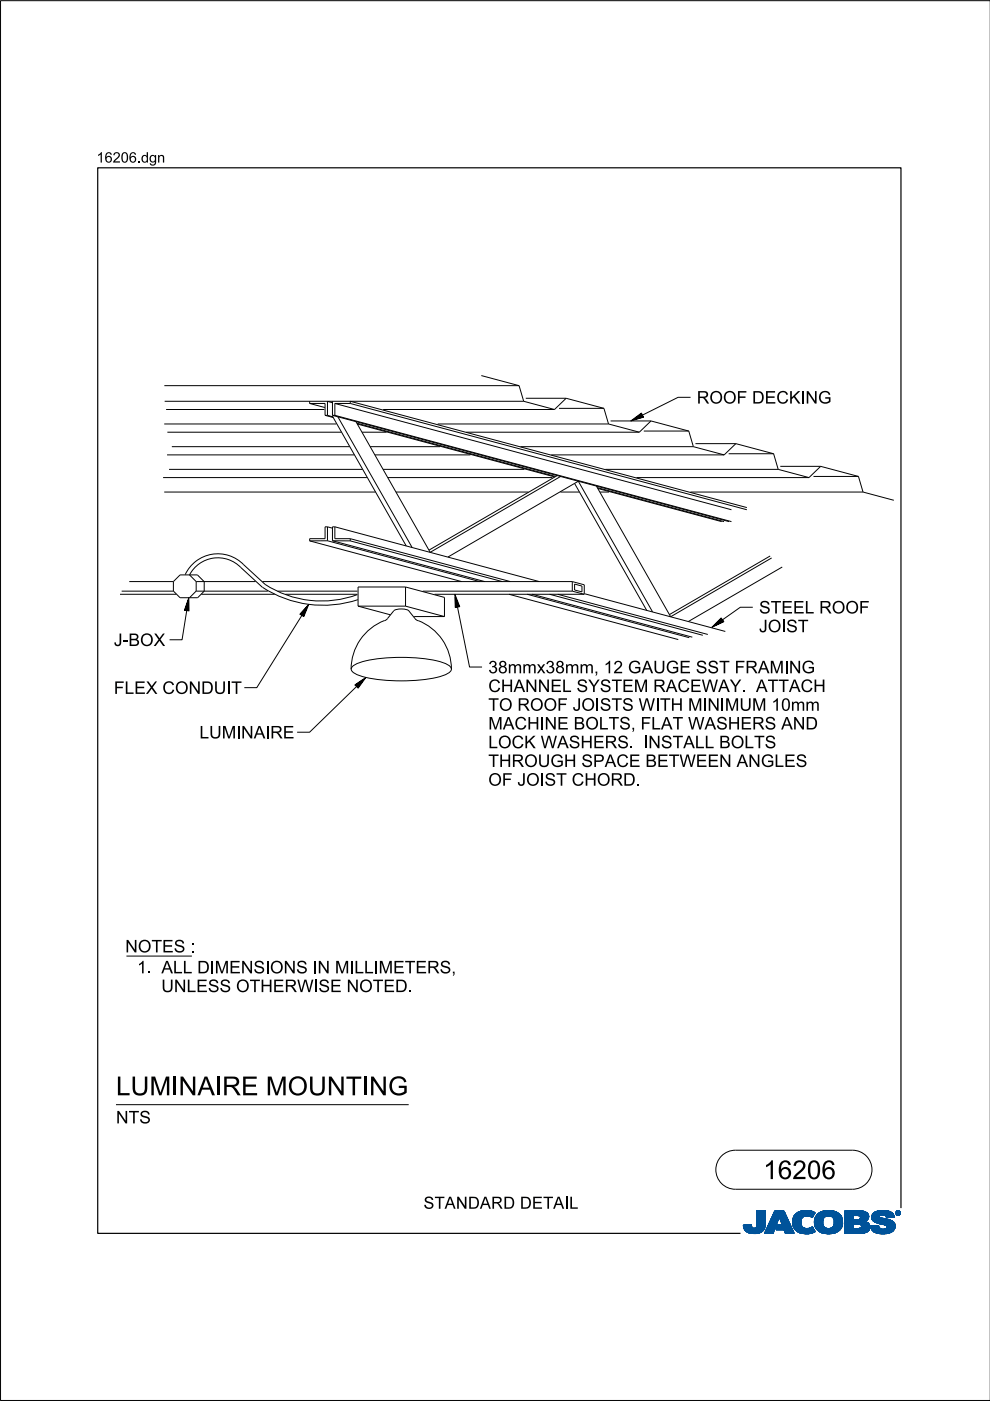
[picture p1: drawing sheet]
<svg xmlns="http://www.w3.org/2000/svg" width="210mm" height="297mm" viewBox="0 0 210 297" stroke-linecap="round" stroke-linejoin="round" font-family="sans-serif">
<defs><g id="words">
<g font-size="4">
<text x="24.6" y="232.2">LUM</text>
<text x="36.3" y="232.2">I</text>
<text x="41.9" y="232.2">AI</text>
<text x="47.1" y="232.2">RE M</text>
<text x="61" y="232.2">OUN</text>
<text x="78.3" y="232.2">N</text>
<text x="82.3" y="232.2">G</text>
<text x="161.8" y="250">16206</text>
</g>
<g font-size="2.6">
<text x="147.7" y="85.6">ROOF DECKI</text>
<text x="170.8" y="85.6">N</text>
<text x="173.4" y="85.6">G</text>
<text x="160.9" y="130.1">STEELROOF</text>
<text x="24.1" y="137">J-</text>
<text x="27.2" y="137">BOX</text>
<text x="160.9" y="134">JOI</text>
<text x="166.7" y="134">ST</text>
<text x="103.5" y="142.7">38mmx38mm,12GAUGE SST FRAM</text>
<text x="166.2" y="142.7">I</text>
<text x="169.9" y="142.7">G</text>
<text x="24.1" y="147.1">FLEX CON</text>
<text x="42.6" y="147.1">DUI</text>
<text x="49" y="147.1">T</text>
<text x="103.5" y="146.7">CH</text>
<text x="108.9" y="146.7">AN</text>
<text x="114" y="146.7">N</text>
<text x="116.7" y="146.7">ELSYSTEM</text>
<text x="138.5" y="146.7">RACEW AY.ATTACH</text>
<text x="103.5" y="154.7">M</text>
<text x="103.5" y="150.7">TO ROOF JOI</text>
<text x="106.6" y="154.7">ACH</text>
<text x="114.4" y="154.7">I</text>
<text x="118.1" y="154.7">E BOLTS,FLAT W ASH</text>
<text x="127.2" y="150.7">STS W I</text>
<text x="139.9" y="150.7">TH</text>
<text x="145.9" y="150.7">M</text>
<text x="149" y="150.7">I</text>
<text x="152.7" y="150.7">I</text>
<text x="153.7" y="150.7">M</text>
<text x="156.8" y="150.7">UM</text>
<text x="157" y="154.7">ERS AN</text>
<text x="163.6" y="150.7">10mm</text>
<text x="170.8" y="154.7">D</text>
<text x="42.3" y="156.6">LUM</text>
<text x="50.1" y="156.6">I</text>
<text x="53.8" y="156.6">AI</text>
<text x="57.3" y="156.6">RE</text>
<text x="103.5" y="158.6">LOCK W ASH</text>
<text x="125.7" y="158.6">ERS.I</text>
<text x="137.5" y="158.6">N</text>
<text x="140.1" y="158.6">STALLBOLTS</text>
<text x="103.5" y="166.6">OF JOI</text>
<text x="103.5" y="162.6">TH</text>
<text x="108.5" y="162.6">ROUGH</text>
<text x="115.5" y="166.6">ST CH</text>
<text x="123.3" y="162.6">SPACE BETW EEN</text>
<text x="126.6" y="166.6">ORD.</text>
<text x="156.2" y="162.6">AN</text>
<text x="161.3" y="162.6">GLES</text>
<text x="26.6" y="201.9">N</text>
<text x="29.2" y="201.9">OTES :</text>
<text x="29.1" y="206.4">1.ALLDI</text>
<text x="45.5" y="206.4">M</text>
<text x="48.6" y="206.4">EN</text>
<text x="53.7" y="206.4">SI</text>
<text x="57.2" y="206.4">ON</text>
<text x="67.3" y="206.4">N</text>
<text x="71" y="206.4">M</text>
<text x="75.1" y="206.4">L</text>
<text x="80.3" y="206.4">M</text>
<text x="83.3" y="206.4">ETERS,</text>
<text x="34.2" y="210.3">UN</text>
<text x="39.6" y="210.3">LESS OTH</text>
<text x="57.9" y="210.3">ERW I</text>
<text x="67.5" y="210.3">SE N</text>
<text x="76.2" y="210.3">OTED.</text>
<text x="24.6" y="238.2">N</text>
<text x="27.3" y="238.2">TS</text>
<text x="89.8" y="256.3">STAN</text>
<text x="99.2" y="256.3">DARD DETAI</text>
<text x="120.6" y="256.3">L</text>
</g>
<g font-size="2.2">
<text x="20.5" y="34.5">16206.</text>
<text x="29.9" y="34.5">dgn</text>
</g>
</g></defs>
<g fill="none" stroke="#00539a" stroke-width=".21">
<path d="M157.6 259.8h1.7M157.6 259.9h1.7M157.6 259.9l1.7 .1M157.6 260h1.8M158.1 259.7h1.2M159.3 259.7h-1.7l.1 .7M159.3 259.7h-.9M159.3 259.7l.1 .3M159.4 260l.1 .3M160.4 260l-.2 .3h2M160.5 259.6h1.8M160.5 259.6l-.1 .4"/>
<path d="M160.5 259.7h1.8M160.5 256.7v2.9M160.5 256.9h1.8M160.5 257.5h1.8M160.5 256.7h1.8v2.7M160.5 256.8h1.8M160.5 256.8l1.8 .1M160.5 256.9l1.8 .1M160.5 257h1.8M160.5 257.1h1.8M160.5 257.2h1.8M160.5 257.2l1.8 .1"/>
<path d="M160.5 257.3h1.8M160.5 257.4h1.8M160.5 257.4l1.8 .1M160.5 257.6h1.8M160.5 257.6l1.8 .1M160.5 257.7h1.8M160.5 257.8h1.8M160.5 257.9h1.8M160.5 258h1.8M160.5 258.1h1.8M160.5 258.1l1.8 .1M160.5 258.2h1.8"/>
<path d="M160.5 258.3h1.8M160.5 258.3l1.8 .1M160.5 258.4h1.8M160.5 258.5h1.8M160.5 258.5l1.8 .1M160.5 258.6h1.8M160.5 258.6l1.8 .1M160.5 258.7h1.8M160.5 258.8h1.8M160.5 258.9h1.8M160.5 259h1.8M160.5 259.1h1.8"/>
<path d="M160.5 259.2h1.8M160.5 259.3h1.8M160.5 259.8h1.8M162.2 260h-1.8M162.2 259.9v.3M162.2 259.9h-1.8M162.2 259.8h-1.7M162.3 259.4l-.1 .5M162.3 259.4v-2.7h-1.8v2.9M162.3 259.5h-1.8M162.3 259.6h-1.8M162.3 256.7l-1.8 .1"/>
<path d="M162.3 259.4h-1.8M163.7 258.1h3.1M163.7 258h3.1M163.7 257.9h3M163.8 257.8h2.9M163.8 257.7h2.9M163.8 257.7h2.8M163.9 257.6h2.7M163.9 257.5h2.7M164 257.4h2.5M164 257.3h2.5M164.1 257.2h2.3"/>
<path d="M164.1 257.1h2.3M164.1 257h2.3M164.2 257h2.1M164.2 256.9h2.1M164.2 256.8h2.1M164.3 256.7h1.9l2.2 4.8h-1.9l-.3-.8h-1.7l.4-1h1l-.7-1.7-1.3 3.5h-1.8zM164.5 260h-1.7M164.5 259.9l-1.7 .1M164.5 259.9h-1.7M164.5 259.8l-1.7 .1M164.6 259.8h-1.7M164.6 259.7l-1.7 .1"/>
<path d="M164.6 259.7h-1.7M164.6 259.6h-1.7M164.6 259.5l-1.6 .1M164.7 259.5h-1.7M164.7 259.4l-1.7 .1M164.7 259.4h-1.7M164.7 259.3l-1.6 .1M164.7 259.3h-1.6M164.8 259.2l-1.7 .1M164.8 259.2h-1.7M164.8 259.1l-1.6 .1M164.8 260h2.9"/>
<path d="M164.8 259.1h-1.6M164.8 259.9h2.9M164.8 259l-1.6 .1M164.9 259.9h2.7M164.9 259h-1.7M164.9 259.8h2.7M164.9 258.9h-1.6M164.9 258.8h-1.6M164.9 259.7h2.7M164.9 259.7l-.4 1 3.6 .1M165 258.7h-1.6M165 258.6l-1.6 .1"/>
<path d="M165 258.6h-1.6M165 258.5l-1.6 .1M165 258.5h-1.6M165.1 258.4l-1.6 .1M165.1 258.4h-1.6M165.1 258.3l-1.6 .1M165.1 258.3h-1.6M165.1 258.2l-1.5 .1M165.1 258.2h-1.5M165.2 258.1l-1.6 .1M165.2 258.1h-1.6M165.2 258l.7 1.7h-1"/>
<path d="M165.2 258l.7 1.7M165.3 258.1h1.5M165.3 258.1l1.6 .1M165.3 258.2h1.6M165.3 258.2l1.6 .1M165.3 258.3h1.6M165.4 258.3l1.6 .1M165.4 258.4h1.6M165.4 258.4l1.6 .1M165.4 258.5h1.6M165.4 258.5l1.7 .1M165.4 258.6h1.7"/>
<path d="M165.5 258.6l1.6 .1M165.5 258.7h1.6M165.5 258.8h1.7M165.5 258.9h1.7M165.6 258.9h1.6M165.6 259h1.7M165.6 259l1.7 .1M165.6 259.1h1.7M165.6 259.1l1.7 .1M165.7 259.2h1.7M165.7 259.2l1.7 .1M165.7 259.3h1.7"/>
<path d="M165.7 259.3l1.7 .1M165.7 259.4h1.7M165.8 259.4l1.7 .1M165.8 259.5h1.7M165.8 259.5l1.7 .1M165.8 259.6h1.7M166.2 256.7l2.2 4.8M166.2 256.8l-1.9-.1-2.2 4.8h1.8l1.3-3.5M168 258.9l.4 1.5M168 258.9h1.8M168 259h1.8M168 259.1h1.8"/>
<path d="M168 259.2h1.8M168 259.2l1.8 .1M168 259.3h1.8M168 259.3l1.8 .1M168.1 259.4h1.8M168.1 259.5h1.7M168.1 259.4l1.7 .1M168.1 259.5l1.8 .1M168.1 259.6h1.8M168.1 259.7h1.8M168.1 259.7l1.8 .1M168.1 259.8h1.8"/>
<path d="M168.1 259.8l1.8 .1M168.2 260h1.8M168.2 259.9h1.8M168.3 258l-.3 .9M168.9 257.3l-.6 .7M169.1 257.1h3.6M169.2 257h3.4M169.4 256.9h3.1M169.5 256.9h2.9M169.8 256.8h2.4M169.8 259.1a1.33 1.33 0 0 0 .8 1.4 1.33 1.33 0 0 0 1.5-.3l.2-.1M169.8 259.1h-1.8"/>
<path d="M169.8 259l-1.8 .1M169.9 258.8l-1.9 .1M169.9 258.8h-1.9M169.9 258.7h-1.9M169.9 258.6h-1.8M169.9 258.6l-1.9 .1M169.9 258.5l-1.8 .1M169.9 258.5h-1.8M169.9 258.4l-1.8 .1M170 258.4h-1.9M170 258.4l-.2 .7M170 258.3l-1.8 .1"/>
<path d="M170 258.3h-1.8M170 258.2l-1.8 .1M170.1 258.2h-1.9M170.1 258.1l-.1 .3M170.1 258.1l-1.9 .1M170.2 258.1h-2M170.3 258h-2.1M170.3 256.7l-1.4 .5M170.3 256.7h1.5M170.3 256.7a4 4 0 0 1 2.5 .4M170.4 258h-2.1M170.4 257.9h-2.1"/>
<path d="M170.6 257.8l-2.3 .1M170.6 257.9l-.5 .2M170.8 257.8h-2.5M171.4 257.8h1M171.5 256.7l-1.7 .1M171.5 256.7l.6 .1M171.7 257.8h.7M171.8 257.9h.6M171.9 258h.4M172.1 258.1h.2M172.2 258.1h.1M172.3 258h-.3"/>
<path d="M172.4 257.7l-4 .1M172.5 257.7h-4.1M172.5 257.6l-4 .1M172.5 257.6h-4M172.6 257h-3.3M172.6 257.5l-4.1 .1M172.6 257.5h-4M172.6 257.4l-4 .1M172.7 257.4h-4M172.7 259h1.8M172.7 259.2h1.8M172.7 259.3h1.8"/>
<path d="M172.7 259.3l1.8 .1M172.7 259.4h1.8M172.7 257.3l-3.9 .1M172.7 259.5h1.8M172.7 259.5l1.8 .1M172.7 259.6h1.8M172.7 259.7h1.8M172.7 258.6h1.8M172.7 257.3h-3.9M172.8 259.8h1.8M172.8 257.2l-3.9 .1M172.8 259.9h1.8"/>
<path d="M172.8 259.9l.3 .6M172.8 259.8l1.8 .1M172.8 259.9l1.8 .1M172.8 257.2h-3.9M172.8 260h1.8M172.8 257.1l-.6 1.1a1.75 1.75 0 0 0-1.6-.3M172.9 257.1l-3.9 .1M173 257.8h2.3M173 257.8l-.3 1.3h1.8M173 257.8h5.3M173.1 257.7h5.2M173.1 257.7h5.1"/>
<path d="M173.1 257.6h5.1M173.2 257.6h4.9M173.2 257.5h4.8M173.4 257.4h4.6M173.4 257.4h4.5M173.5 257.3h4.4M173.6 257.2l4.2 .1M173.6 257.2h4.1M173.7 257.1l4 .1M173.8 257.1h3.8M173.9 257h3.5M174 257h3.3"/>
<path d="M174.1 256.9h3.2M174.2 256.9h2.8M174.4 256.8h2.6M174.5 259h-1.8M174.5 259.2a1.15 1.15 0 0 0 1.3 1.3M174.5 259.2l-1.8-.1 .1 .8M174.5 258.9l-1.8 .1M174.5 258.9h-1.8M174.5 258.8l-1.8 .1M174.5 258.7l-1.8 .1M174.5 258.7h-1.8M174.5 258.6l-1.8 .1"/>
<path d="M174.5 258.5l-1.8 .1M174.6 258.5h-1.9M174.6 256.8h1.9M174.6 258.4l-.1 .8M174.6 258.4h-1.8M174.6 258.4l-1.9 .1M174.6 258.3l-1.8 .1M174.6 258.3h-1.8M174.7 258.2h-1.9M174.7 258.1l-.1 .3M174.8 258.1l-2 .1M174.8 258.1h-1.9"/>
<path d="M174.9 256.7a3.2 3.2 0 0 1 3.6 1.4l.1 .8-.1 1.1M174.9 258l-1.9 .1M175 258h-2M175.1 257.9l-.4 .2M175.1 257.9h-2.1M175.2 257.9h-2.2M175.3 257.8l-.2 .1M175.5 256.7h.7M175.7 257.8h-.4M175.7 257.8l.6 .1M176 257.8h2.4M176.2 257.9h2.2"/>
<path d="M176.3 257.9l.5 .5M176.4 258h2M176.4 256.7h-1.5a2.68 2.68 0 0 0-1.9 1.1M176.5 258l2 .1M176.5 258.1h2M176.6 258.1h1.9M176.6 258.2h1.9M176.7 258.2l1.8 .1M176.7 258.3h1.8M176.7 258.3l1.9 .1M176.7 259.9h1.8M176.7 258.4h1.9"/>
<path d="M176.8 258.4l.1 .5M176.8 258.4l1.8 .1M176.8 258.5h1.8M176.8 258.6h1.8M176.9 259.4h1.8M176.9 259.2l1.8 .1M176.9 259.1h1.8M176.9 259.2h1.8M176.9 258.9v.3M176.9 259.2a1.11 1.11 0 0 1-1.1 1.3M176.9 259h1.8M176.9 258.9h1.8"/>
<path d="M176.9 258.8h1.7M176.9 258.8l1.8 .1M176.9 258.7h1.7M176.9 259.3h1.8M176.9 259.3l1.8 .1M178 257.4l-4.7 .1M178.4 257.9h-2.1l.5 .5M178.5 259.7l-1.7 .1M178.5 259.8l-1.8 .1M178.5 259.8h-1.7M178.5 260l-.2 .5M178.5 259.9l-1.8 .1"/>
<path d="M178.5 260h-1.8M178.6 259.7h-1.8M178.6 258.5l-1.8 .1M178.6 259.6h-1.8M178.6 259.5l-1.8 .1M178.6 259.5h-1.8M178.7 259.4h-1.8M179.1 259.7h1.8M179.1 259.5h5.2M179.1 256.9h4.4M179.1 257.5h5M179.1 256.8h4"/>
<path d="M179.1 256.8h3.4M179.1 257h4.5M179.1 257.1h4.7M179.1 257.1l4.7 .1M179.1 257.2h4.8M179.1 257.2l4.8 .1M179.1 257.3h4.8M179.1 257.3l4.9 .1M179.1 257.4h4.9M179.1 257.4l5 .1M179.1 257.6h5M179.1 257.6l5 .1"/>
<path d="M179.1 257.7h5M179.1 257.7l1.8 .1M179.1 257.8h1.8M179.1 257.9h1.8M179.1 258h1.8M179.1 258.1h1.8M179.1 258.2h1.8M179.1 258.3h1.8M179.1 258.4h1.8M179.1 258.5h1.8M179.1 258.5l1.8 .1M179.1 258.6h4.8"/>
<path d="M179.1 258.7h4.7M179.1 258.7h4.6M179.1 258.8h4.5M179.1 258.9h4.5M179.1 258.9h4.3M179.1 259h4.4M179.1 259l4.5 .1M179.1 259.1h4.6M179.1 259.1l4.7 .1M179.1 259.2h4.8M179.1 259.2l4.9 .1M179.1 259.3h5"/>
<path d="M179.1 259.3l5.1 .1M179.1 259.4h5.1M179.1 259.4l5.1 .1M179.1 259.5l1.8 .1M179.1 259.6h1.8M179.1 259.8h1.8M179.1 259.9h1.8M179.1 260h1.8M180.9 257.7v.9M181.8 259.5h-.9v1v-1M181.8 259.5h.2M181.8 259.5l.8 .3"/>
<path d="M182.1 257.7l2.1 .1M182.2 257.8h2M182.2 259.5l2.1 .1M182.3 258.5h1.7M182.3 258.5l-1.4 .1M182.3 257.9h1.9M182.4 257.9h1.8M182.4 257.9v.1M182.4 257.9l-.4-.2h-1.1v.9M182.4 258h1.8M182.4 258v.3M182.4 258.3l-.1 .2"/>
<path d="M182.4 259.6h1.9M182.4 258.1h1.8M182.4 258.1l1.8 .1M182.4 258.2h1.8M182.5 259.7h1.9M182.5 256.9l1.1 .1M182.5 259.7l1.9 .1M182.6 259.8h1.8M182.6 259.8v.4l-.2 .2M182.7 259.9h1.7M182.9 256.8h-3.8v4.7M183.3 256.9l-4.2-.1v4.7"/>
<path d="M183.6 257l.4 .4M183.9 259.2l.2 .2M184 258.5l-2.1 .1M184 258.5h-1.8M184 257.4l.1 .2M184.1 258.4l-.8 .6 .6 .2M184.1 258.4h-1.8M184.1 258.3l-1.7 .1M184.1 258.3h-1.7M184.1 257.6l.1 .6M184.1 258.2l-1.7 .1M184.1 259.4l.3 .5v.6"/>
<path d="M184.2 258.2l-.1 .2M184.2 258h-1.8M184.4 259.9h-1.7M184.5 260h-1.8M184.6 259.9v.2M184.6 259.9h1.7M184.6 260h1.7M184.8 258.1h1.7M184.8 258l.2 .7M184.8 258h1.7M184.8 258.3h2.5M184.8 258.3l2.8 .1"/>
<path d="M184.8 258.1l1.8 .1M184.8 258.2h2M184.8 258.4h3M184.8 258.4l3.2 .1M184.9 258.2l2.1 .1M184.9 257.6h4.6M184.9 258.5h3.4M184.9 258.5l3.6 .1M184.9 258.6h3.7M184.9 257.5h4.5M185 257.5h4.4M185 258.6l3.7 .1"/>
<path d="M185 258.7h3.9M185 258.7l.6 .4M185 257.4h4.3M185 257.4h4.4M185.1 258.7l3.9 .1M185.1 258.8h.7M185.1 257.3h4.1M185.2 258.9h.6M185.2 258.9l4.1 .1M185.3 257.2h3.9M185.3 259h4M185.3 257.1l3.8 .1"/>
<path d="M185.4 257.1h3.7M185.4 259l4 .1M185.5 257h3.5M185.5 259.1h4M185.6 259.1l3.9 .1M185.6 259.1l.5 .2M185.7 259.2h3.9M185.7 256.9h3M185.8 259.2l3.8 .1M185.8 258.9h3.4M185.9 258.8h3.2M185.9 256.8h2.7"/>
<path d="M185.9 256.8l-.8 .5-.3 .7M185.9 256.8l.7-.1a3.3 3.3 0 0 1 2.7 .6h-4.2M186 259.3h3.6M186.1 256.8h2.3M186.1 259.4h3.6M186.1 259.3l1.5 .4 .4 .2M186.3 259.8l-.5 .1M186.3 259.8l-1.7 .1M186.3 259.8v.3M186.3 259.4h3.4M186.4 257.9h-1.6M186.4 257.9l.1 .1"/>
<path d="M186.5 257.9h-1.7M186.5 257.8h-1.7M186.5 258v.1M186.5 257.8l-.1 .1M186.5 257.7h-1.6M186.5 259.4l3.2 .1M186.5 258.1l.1 .1M186.6 257.6l-1.7 .1M186.6 258.2l.4 .1M186.7 256.7h.8M186.7 259.5h3M186.9 257.6h-2"/>
<path d="M186.9 259.5l2.9 .1M187 258.3l1.7 .4 .9 .6M187.2 259.6h2.6M187.3 257.6h2.2M187.4 259.7h2.4M187.6 257.6l1.9 .1M187.6 259.7h2.2M187.6 257.7h2M187.7 257.7a1.07 1.07 0 0 0-1.2 .1M187.7 257.7l.1 .1M187.7 257.8h1.9M187.8 257.8h1.7"/>
<path d="M187.8 256.7h-1.3M187.8 257.8l.1 .4M187.8 257.9h1.7M187.8 257.9h1.8M187.9 258h1.7M187.9 258l1.7 .1M187.9 258.1h1.1M187.9 258.1h1.7M187.9 259.9h1.9M188 259.9l.1 .2M188 260h1.8M188.1 257h-2.6"/>
<path d="M188.2 257h.6M188.7 256.9h-2.9M189.3 257.3l.3 .8-1.7 .1M189.6 259.3l.2 .4v.6M189.8 259.9l-1.8 .1M189.8 259.8h-2.1M189.8 259.8h-1.9M189.9 257.2v.1M189.9 257.1h.1M189.9 257.2h.1M189.9 257.3h.1M189.9 257.3l.2 .3"/>
<path d="M190 257.4h.1M190 257.4l.1 .1M190 257.5h.2M190 257.2v.1M190 257.2l.2 .3M190 257.3l.2 .2M190 257.1h-.1M190 257h-.1M190.1 257h-.2M190.1 257.5l.2 .1M190.1 256.9h-.1M190.1 257.6h.6"/>
<path d="M190.2 256.8l-.1 .1M190.2 257.5l.2 .1M190.2 257.5l-.1 .1M190.2 257.6h.4M190.2 256.9h.4M190.2 256.9h.4l-.1 .3 .2 .3-.3-.3-.2 .3zM190.2 256.9v.6l.1-.3 .3 .3M190.2 257h.4M190.2 257.1h.1M190.2 257.1h.5M190.2 257.2h.5M190.2 257.2l.3 .1"/>
<path d="M190.2 257.3h.1M190.2 257.4h.1M190.2 257.4l.1 .1M190.2 256.8h-.1M190.3 257h.2v.1l-.2 .1zM190.3 257v.2M190.3 257h-.1M190.4 257.2l.2 .3M190.4 257.6h.1M190.4 256.8h-.2l-.2 .4M190.4 256.7a.5 .5 0 0 1 .5 .5 .5 .5 0 0 1-.5 .5M190.4 256.8l.4 .2v.2"/>
<path d="M190.4 256.7a.5 .5 0 0 0-.5 .5 .5 .5 0 0 0 .5 .5l-.3-.1M190.4 256.8l.3 .1 .1 .3M190.4 256.7l-.4 .2-.1 .3M190.4 256.7v.1M190.4 257.6v.1M190.4 256.7l.3 .1 .2 .4M190.4 257h-.1l.1 .2M190.4 257l.2 .1-.2 .1M190.4 257h.1M190.5 257.3h.1M190.5 257.3l.1 .1M190.5 257.2l.2 .3"/>
<path d="M190.5 257.4h.1M190.5 257.1h.2M190.5 257.4l.2 .1M190.5 257l-.1 .2M190.5 256.7h-.3M190.6 257.5h.2M190.6 256.8h.1M190.6 257.1l-.1 .1M190.7 257.1h-.1M190.7 257.1l-.2 .1M190.7 257.1l-.5-.2v.6l.1-.3M190.7 257h-.1"/>
<path d="M190.7 256.8l.1 .1M190.7 256.8h-.6M190.7 256.9h.2M190.8 257h.1M190.8 257.6h-.2M190.8 257.2v.2l-.4 .2M190.8 257.2l-.1 .3-.3 .1M190.8 257.1h.1M190.8 257.2h.1M190.9 257.4l-.2 .1M190.9 257.4h-.1M190.9 257.3l-.1 .1"/>
<path d="M190.9 257.3h-.1M190.9 257.2h.1M190.9 257.2l-.1 .3-.4 .2M190.9 257.1h-.1M157.7 260.1h1.7M157.7 260l1.7 .1M157.7 260.2h1.8M157.7 260.2l1.8 .1M157.7 260.3h1.8M157.7 260.3l1.9 .1M157.7 260.4h4.4M157.7 260.4l.4 .5"/>
<path d="M157.7 260.4l4.4 .1M157.8 260.5h4.3M157.8 260.6h4.3M157.8 260.7h4.2M157.9 260.7h4.1M157.9 260.8h4M158 260.8h3.9M158 260.9h3.9M158.1 260.9h3.3M158.1 261h3.6M158.2 261h3.5M158.3 261.1h3.2"/>
<path d="M158.4 261.2h3.1M158.5 261.2h2.9M158.6 261.3h2.7M158.7 261.4h2.4M158.8 261.4h2.1M159.1 261.5h1.6M159.5 260.3l.3 .1 .4-.1M159.7 261.5h.7M160.9 261.4h.1M161.5 260.9h.2M161.6 261.1h-3.3M162.1 260.3l-2 .1"/>
<path d="M162.2 260.2l-1.9 .1M162.2 260.2a2.25 2.25 0 0 1-2.8 1.3l-.9-.2-.4-.4M162.2 260.2h-1.9M162.2 260.1l-1.8 .1M162.2 260.1h-1.8M162.2 260l-1.8 .1M164 261.4h-1.9M164 261.3l-1.9 .1M164 261.3h-1.8M164 261.2l-1.8 .1M164 261.2h-1.8M164.1 261.1l-1.9 .1"/>
<path d="M164.1 261.1h-1.8M164.1 261l-1.8 .1M164.1 261h-1.8M164.1 260.9l-1.8 .1M164.2 260.9h-1.8M164.2 260.8l-1.8 .1M164.2 260.8h-1.8M164.2 260.7l-1.8 .1M164.2 260.7h-1.7M164.2 260.6l-1.7 .1M164.3 260.6h-1.8M164.3 260.5h-1.8"/>
<path d="M164.3 260.4l-1.7 .1M164.3 260.4h-1.7M164.3 260.3l-1.7 .1M164.4 260.3h-1.8M164.4 260.2l-1.7 .1M164.4 260.2h-1.7M164.4 260.1l-1.7 .1M164.4 260.1h-1.7M164.5 260l-1.8 .1M164.5 260.7h3.5M164.6 260.7h3.4M164.6 260.6h3.4"/>
<path d="M164.6 260.5h3.4M164.6 260.5h3.3M164.6 260.4h3.3M164.7 260.4h3.2M164.7 260.3h3.2M164.7 260.3h3.1M164.7 260.2h3.1M164.8 260.1h3M164.8 260.1h2.9M166.3 260.8h1.8M166.3 260.8l1.8 .1M166.3 260.9h1.8"/>
<path d="M166.3 260.9l1.8 .1M166.3 261h1.9M166.3 261l1.9 .1M166.4 261.1h1.8M166.4 261.1l1.8 .1M166.4 261.2h1.9M166.4 261.2l1.9 .1M166.4 261.3h1.9M166.5 261.3l1.8 .1M166.5 261.4h1.9M166.5 261.5h1.9M166.5 261.5l-.3-.8 .3 .8h1.9"/>
<path d="M168.2 260l1.9 .1M168.2 260.1h1.9M168.2 260.1l1.9 .1M168.2 260.2h2M168.3 260.2l2 .1M168.3 260.3h2.1M168.3 260.3l2.2 .1M168.3 260.4h2.5M168.4 260.4l.6 .7M168.4 260.4l4.1 .1M168.5 260.5h4M168.5 260.6h4"/>
<path d="M168.6 260.7h4M168.6 260.7l4 .1M168.7 260.8h3.9M168.7 260.8l4 .1M168.8 260.9h3.9M168.9 260.9l3.8 .1M168.9 261h3.9M169 261l3.8 .1M169 261.1h3.9M169 261.1a4.2 4.2 0 0 0 3.8 0M169.1 261.1h3.8M169.2 261.2h3.5"/>
<path d="M169.3 261.3h3.2M169.5 261.4h2.8M169.6 261.4h2.6M170 261.5h2M170.6 261.6h.4M171.5 260.4h.9M171.6 260.4h.8M171.8 261.5h-1.5M171.8 260.3h.6M172 260.3h.3M172 260.2h.3M172.1 260.2h.2"/>
<path d="M172.2 260.1h.1M172.3 260.1l.6 1M172.6 261.2l-3.3 .1M172.8 260.1h1.9M172.9 260.1l1.9 .1M172.9 260.2h1.9M172.9 260.2l2 .1M172.9 260.3h2.2M173 260.3l2.1 .1M173 260.4h2.4M173 260.4h5.3M173.1 260.5h5.2"/>
<path d="M173.1 260.5l.7 .6 .8 .4M173.1 260.6h5.2M173.2 260.6h5M173.3 260.7h4.9M173.3 260.7h4.8M173.3 260.8h4.7M173.4 260.9h4.5M173.5 260.9h4.4M173.5 261h4.3M173.6 261h4.2M173.7 261.1h4M173.8 261.1h3.8"/>
<path d="M173.8 261.2h3.7M174 261.2h3.4M174.2 261.4h2.9M174.3 261.4h2.7M175.1 261.5h1.4M175.3 261.6h.4M176.6 260.2h1.9M177 261.4l-1 .2-1.4-.1h2.2M177.3 261.3h-3.3M178.1 260.8h-4.8M178.3 260.5l-.6 .6-.7 .3M178.3 260.4h-2.2"/>
<path d="M178.4 260.3l-2.2 .1M178.4 260.3h-2l-.6 .2M178.5 260.2l-2.1 .1M178.5 260.2h-2M178.5 260.1h-1.9M178.5 260l-1.9 .1M179.1 261.5h3.4M179.1 260.1h1.8M179.1 260.1l1.8 .1M179.1 260.2h1.8M179.1 260.2l1.8 .1M179.1 260.3h1.8"/>
<path d="M179.1 260.4h1.8M182.3 260.4h2.1M182.4 260.4h2M182.4 260.4l-.6 .1M183.1 261.4l-4 .1M183.4 261.3l-4.3 .1M183.5 261.3h-4.4M183.7 261.3h-.1M183.7 261.2l-4.6 .1M183.8 261.2h-4.7M183.9 261.1l-4.8 .1M184 261.1h-4.9"/>
<path d="M184 261l-4.9 .1M184.1 261l-.8 .4-1.1 .1M184.1 261h-5M184.1 260.9l-5 .1M184.2 260.9h-5.1M184.2 260.8l-5.1 .1M184.3 260.8h-5.2M184.3 260.7l-5.2 .1M184.3 260.7h-5.2M184.4 260.6l-5.3 .1M184.4 260.6h-5.3M184.4 260.5h-5.3"/>
<path d="M184.4 260.5l-.3 .5M184.4 260.4l-5.3 .1M184.5 260l-1.8 .1M184.5 260.2l-2 .1M184.5 260.3h-2M184.5 260.1h-1.9M184.5 260.2h-1.9M184.6 260l1.7 .1M184.6 260.1l.1 .3M184.6 260.1h1.8M184.6 260.2h1.8M184.6 260.1l1.8 .1"/>
<path d="M184.6 260.2l1.8 .1M184.7 260.3h1.8M184.7 260.3l1.8 .1M184.7 260.4a2.52 2.52 0 0 0 2.7 1.2M184.7 260.4h1.9M184.7 260.5h2M184.7 260.5h2.1M184.8 260.6h2.1M184.8 260.6h4.8M184.8 260.7h4.7M184.9 260.8h4.6M184.9 260.8h4.5"/>
<path d="M185 260.9h4.4M185.1 260.9h4.3M185.1 261h4.3M185.2 261.1h4M185.2 261.1h3.9M185.3 261.2h3.7M185.4 261.2h3.5M185.5 261.3h3.4M185.7 261.3h3.1M185.8 261.4h2.7M185.9 261.5h2.4M186.3 260.1a1.08 1.08 0 0 0 1.4 .5"/>
<path d="M186.4 261.5h1.6M186.6 261.6h.9M188 260.4h1.8M188 260.4l-.3 .2M188.1 260.3h1.7M188.1 260.1l-.1 .3M188.1 260.2h1.7M188.3 261.5l-.9 .1M188.9 261.3l-.6 .2M189.3 261.1h-4.1M189.4 260.9l-.5 .4M189.6 260.7h-4.8"/>
<path d="M189.7 260.6h-2M189.7 260.5h-1.9M189.7 260.5h-1.8M189.7 260.4h-1.7M189.7 260.3h-1.6M189.8 260.2h-1.7M189.8 260.3l-.4 .6M189.8 260.1h-1.7M189.8 260h-1.7"/>
<circle cx="190.4" cy="257.2" r=".51"/>
<circle cx="190.4" cy="257.2" r=".42"/>
</g>
<g fill="none" stroke="#000" stroke-width=".21">
<path d="M210 .1h-209.9v296.8h209.9M102 79.6l8.1 2.2M34.8 89.9h36.5M34.8 81.8h75.3M34.9 85.1h76.1M35.2 86.8h33.6M35.4 96.4h39.7M35.5 91.6h36.9M35.8 99.5h41M36.4 94.7h37.7M65.7 85.5h3.2v2.6M65.7 85.1v.4"/>
<path d="M65.7 85.5l3.2 .9M68.9 88.1h.5M68.9 88.1l1.8 .4M69.4 88.1l1.2 .3M70.5 85.1v3M70.5 88.1l84.1 22.5M70.5 88.2l15.6 27.6M70.5 88.1h.5M70.5 85.4l-1.1-.3v3M71 85.5h3.3M71 85.5v2.6M71 85.5l84.1 22.6"/>
<path d="M71 88.1l84.1 22.5M71.6 88.4l15.8 27.7M74.3 85.5v-.4l84.1 22.5M74.3 85.5l84.1 22.6M75.5 89.4l15.7 27.7 27.7-16.1M75.7 89.7l42 11.3M75.7 89.9l41.9 11.2M76.8 91.6h5.1M78.5 94.7h14.8M79.5 96.4h20.2M81.2 99.5h30M81.2 86.8h36.4"/>
<path d="M92.8 89.9h36.2M98.8 91.6h36.8M110.1 81.8l.9 3.3M110.4 94.7h36.6M111 85.1l6.6 1.7M111.5 84.4h8.5M116.9 96.4h36.6M118.5 86.6h9.5M120 84.4l8 2.2M120 84.4l-2.4 2.4M128 86.6l1 3.3M128.4 99.5h36.6"/>
<path d="M129 89.9l6.6 1.7M129.5 89.2h8.5M136.2 88l-.6 .3 .2-.2 .2 .2-.8 .2 .7-.5 .2 .4-1.4 .4 1.2-.9 .4 .5-2 .6 1.7-1.3 .4 .8-2.7 .7 2.3-1.6 .4 .9M136.5 91.4h9.5M138 89.2l8 2.2M138 89.2l-2.4 2.4M146 91.4l1 3.3M146.4 84.2h-2.6l-7.6 3.8M147 94.7l6.5 1.7M147.5 94.1h8.5M154.5 96.2h9.5M156 94.1l8 2.1"/>
<path d="M156 94.1l-2.5 2.3M164 96.2l1 3.3M165 99.5l6.5 1.8M165.4 98.9h8.6M174 98.9l8 2.1M174 98.9l-2.5 2.4M34.6 101.3h43.2M34.8 104.3h44.8M51.6 119.7l4.6 4.2a22 22 0 0 0 19.6 2.2M51.7 119.7a7.6 7.6 0 0 0-12.4 2.1M65.7 114.7l32.2 8.6M69.4 111.7h-.5v2.5h-3.2v.5"/>
<path d="M69.4 111.7v3M69.4 111.7l1 .3M69.4 114.7l32.3 8.6M69.4 114.7h-3.7M70.5 114.7h3.8M70.5 114.7l32.3 8.6M71 111.7v2.5h3.3M71 111.7h-.5v3M71 111.7l43.3 11.6M74.3 114.2v.5M74.3 114.2l33.9 9.1M74.3 114.7l32.2 8.6"/>
<path d="M82.2 101.3h34.9M84 104.3h28M95 118.1l27.6-16.1 15.8 27.7M118.1 100.9l-27.1 15.7M118.8 104.3h4M121.9 102.6l15.2 26.8M126.5 103.1l15.7 27.7 21.4-12.5M126.7 103.4l26.8 7.2M126.8 103.6l26.2 7M127.2 104.3h1.9M135 101.3h36.5M146.4 104.3h36.6"/>
<path d="M163.3 117.9l-21.3 12.4M172.5 101h9.5M182 101l1 3.3M183 104.3l6.5 1.8M25.4 126h12M25.8 125.3h11M27.4 123.3h9.4M38.2 121.9h3.7l1.4 1.4v2l-1.4 1.4h-3.7l-1.4-1.4v-2zM39.1 129.4l1 .1-.1-2.8-.9 2.7h.9l-.1-2.1-.7 2h.6v-1.5l-.4 1.3 .4 .1v-.9l-.3 .8 .2-.1v-.2l-1.1 6.8h-2.6M41.6 123.3l-1.4-1.4a6.8 6.8 0 0 1 10.9-1.6l4.5 4.2a23.6 23.6 0 0 0 20.3 2.6M41.6 123.3v2l-1.4 1.4M41.6 125.3h15.2"/>
<path d="M41.6 123.3h12.6M42.7 126h15.5M55.7 123.3h65.6M58.9 125.3h16.9M60.5 126h15.2M63.6 130.2l.8 .5 1.1-2.6-1.9 2.1 .8 .4 .7-2-1.4 1.6 .6 .2 .6-1.3-1 1 .4 .2 .3-.8-.5 .6 .2 .1 .1-.3-.4 .6M64 130.5l-9.6 15.3h-2.6M75.9 128.5h10.1M75.9 128.5l6.9 1.8M81.5 131.6a11.1 11.1 0 0 0-7.1 10.3M83.5 129.5l-1.5 1.9-.5 .2M83.5 129.5a3.4 3.4 0 0 1 3.2 0"/>
<path d="M86 124.5l8.2 2.2v4M86 124.5v4M86 128.5l8.2 2.2M86 124.5h-10.1v4M86.7 129.5l1.5 1.9 .5 .2M87.8 130.7h6.4M88.7 131.6a11.1 11.1 0 0 1 7 10.3M89.6 125.3h31.7M92.1 126h31.8M96.5 128.8l1-.2-1-2.6v2.8l.8-.2-.8-2 .1 2.1 .6-.2-.5-1.4v1.4l.4-.1-.3-.8v.8l.2-.1-.1-.3 2.7 13.4h2.6M107.9 126l35.9 9.6M111.8 126l34.3 9.2"/>
<path d="M112.8 126l34 9.1M116.5 126l32.5 8.7M118.2 126l31.9 8.5M121.3 123.3v2M121.3 125.3l2.6 .7M121.3 123.3l2.6 .7v2M121.8 123.8l1.6 .5v1.2l-1.6-.4zM124 125.9l29.8 8M159.6 128.7h-2.6l-4.4 3.1 .2-.2 .2 .1-.8 .4 .7-.6 .2 .3-1.3 .6 1.1-1 .4 .4-1.9 .9 1.5-1.5 .6 .6-2.6 1.2 2-2 .6 .8M165.9 120.2l-19.9 11.6M74.8 141.2a14.6 14.6 0 0 1 6.6-1.7l3.7-.1a25.2 25.2 0 0 1 9.8 1.5 .97 .97 0 0 1 .8 1 .97 .97 0 0 1-.8 .9 26.1 26.1 0 0 1-10.7 1.5 24.2 24.2 0 0 1-8.9-1.5 .97 .97 0 0 1-.7-1.3zM75.3 145.2l.6 .7 1.7-2.3-2.3 1.6 .6 .5 1.2-1.7-1.7 1.2 .5 .4 .9-1.2-1.2 .8 .3 .3 .5-.7-.6 .4 .1 .1 .2-.2-10.5 10.1h-2.6"/>
<path d="M26.8 202.7h13.9M24.6 234.2h62.1M153 245.1l1.3-.9 1.6-.3h24.8a4.1 4.1 0 0 1 4.2 4.1 4.1 4.1 0 0 1-4.2 4.1h-24.8a4.1 4.1 0 0 1-3.8-2.5 4.1 4.1 0 0 1 .9-4.5z"/>
</g>
<path d="M191 256.1v-220.5h-170.3v225.9h136.3" fill="none" stroke="#000" stroke-width=".25"/>
<g fill="#000">
<path d="M63.3 203.9a1.02 1.02 0 0 1 1.7 .6h-.4a.63 .63 0 0 0-.6-.5 .63 .63 0 0 0-.6 .5l.2 .2a1.54 1.54 0 0 1 1.5 .9 1.08 1.08 0 0 1-1.1 .8 1.08 1.08 0 0 1-1-.9h.3a.73 .73 0 0 0 .7 .6 .73 .73 0 0 0 .7-.6l-.4-.3a.98 .98 0 0 1-1.1-1.2z" fill-rule="evenodd"/>
<path d="M77.4 203.7h.4v2.4h1.3v.3h-1.7z" fill-rule="evenodd"/>
<path d="M73.5 228.3h3.1v.4h-1.3v3.5h-.5v-3.5h-1.3z" fill-rule="evenodd"/>
</g>
<use href="#words"/>
</svg>
